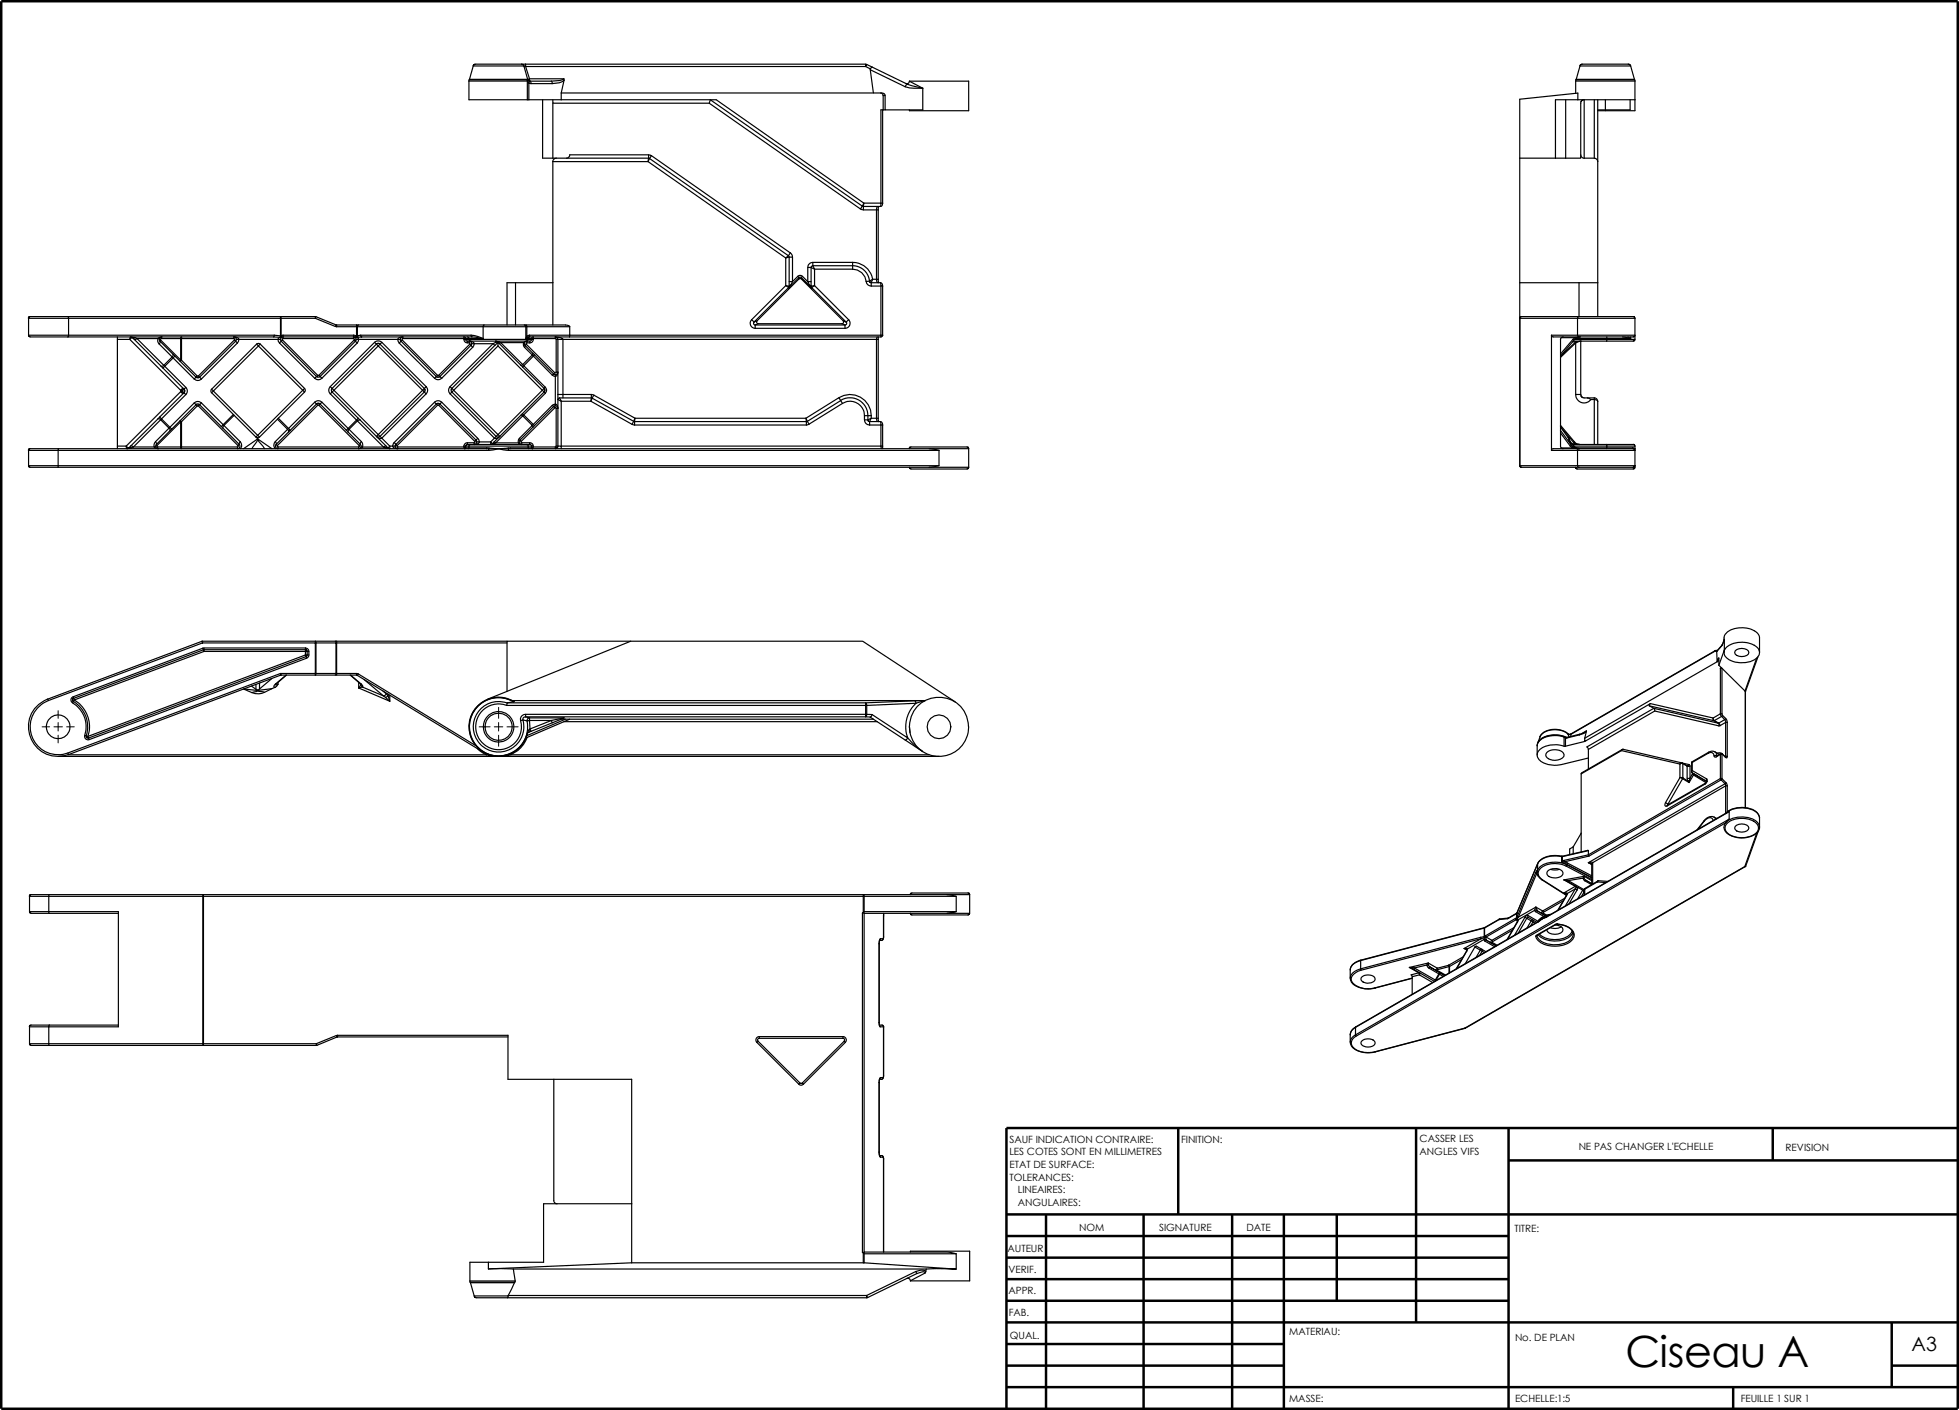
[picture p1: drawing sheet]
<svg xmlns="http://www.w3.org/2000/svg" width="385mm" height="277mm" viewBox="0 0 385 277" stroke-linecap="round" stroke-linejoin="round" font-family="sans-serif">
<defs><g id="words">
<text font-size="8.5" x="319.8" y="268.9">Ciseau A</text>
<text font-size="3.9" x="376.2" y="265.8">A3</text>
<g font-size="2">
<text x="198.6" y="224.8">SAUF INDICATION CONTRAIRE:</text>
<text x="198.6" y="227.3">LES COTES SONT EN MILLIMETRES</text>
<text x="232.4" y="224.8">FINITION:</text>
<text x="279.3" y="227.3">ANGLES VIFS</text>
<text x="279.3" y="224.8">CASSER LES</text>
<text x="310.7" y="226.2">NE PAS CHANGER L'ECHELLE</text>
<text x="351.4" y="226.4">REVISION</text>
<text x="198.6" y="229.8">ETAT DE SURFACE:</text>
<text x="198.6" y="232.3">TOLERANCES:</text>
<text x="200.3" y="237.4">ANGULAIRES:</text>
<text x="200.3" y="234.9">LINEAIRES:</text>
<text x="212.4" y="242.3">NOM</text>
<text x="228.1" y="242.2">SIGNATURE</text>
<text x="245.3" y="242.2">DATE</text>
<text x="298" y="242.5">TITRE:</text>
<text x="198.3" y="246.3">AUTEUR</text>
<text x="198.4" y="250.6">VERIF.</text>
<text x="198.4" y="254.7">APPR.</text>
<text x="198.5" y="259">FAB.</text>
<text x="198.7" y="263.4">QUAL.</text>
<text x="253.7" y="262.8">MATERIAU:</text>
<text x="298.1" y="263.9">No. DE PLAN</text>
<text x="253.7" y="275.8">MASSE:</text>
<text x="298.1" y="275.9">ECHELLE:1:5</text>
<text x="342.5" y="275.9">FEUILLE 1 SUR 1</text>
</g>
</g></defs>
<g fill="none" stroke="#000" stroke-width=".49">
<path d="M.2 .2h385v277h-385zM198 239h187.2M205.8 239v38.2M225 239v38.2M231.8 222v17M242.5 239v38.2M252.6 239v38.2M263 239v17M278.6 222v38.2M296.9 222v55.2M296.9 228.4h88.3M348.8 222v6.4"/>
<path d="M385.2 222h-187.2v55.2M198 247.5h98.9M198 243.2h98.9M198 256h98.9M198 251.7h98.9M198 268.7h54.6M198 260.2h187.2M198 264.5h54.6M198 273h187.2M341 273v4.2M372.2 268.7h13M372.2 260.2v12.8"/>
</g>
<g fill="none" stroke="#000" stroke-width=".23">
<path d="M92.3 15.9h11.5M92.3 15.9v3.7h11.5M92.3 15.7v.2M92.3 15.7h11.4M92.4 15.6l-.1 .1M92.4 15.6h11.4M93.1 13h10M93.1 13l-.7 2.6M102.6 12.6l.3 .1 .2 .3M102.6 12.6h-9.1l-.4 .4M103.1 13l.3 .1M103.1 13l.7 2.6"/>
<path d="M103.4 12.6h-.7M103.4 12.6v.5M103.4 13.1l.8 2.4M103.4 13.1h66.9l1 .5M103.4 12.6h66.9M103.7 15.7l.4 .2M103.7 15.7l.1 .2M103.8 15.9l.3 .5M103.8 19.6h.3M103.8 15.9v3.7M103.8 15.6l.2 .3 .3 .1M104.1 16.4v3.2"/>
<path d="M104.1 16.4l.4 .1M104.1 19.6h36.8l29.1 20.4M104.1 15.9v.5M104.1 15.9l.2 .1M104.2 15.5l-.3 .1M104.2 15.5v.5M104.2 15.5h6.7M104.3 16l.2 .5M104.3 16h4.2M104.5 16.5h4.2M106.8 19.6v11.5h20.8M108.5 16l.2 .5"/>
<path d="M108.8 19.6v.7h30.8M110.4 18.3v1.3M110.4 18.3h61.5M110.9 15.5l-.7 .3-1.7 .2M110.9 15.5l.1 .3M111 15.8l-.9 .5-1.4 .2M111 15.8l-.6 2.5M170.3 12.6l.3 .1-.3 .4zM170.6 12.7l1 .5M171.2 13.7l.7 4.6h1.7l.4 .1 .2 .3v2.9h7.4v-4.2M171.2 13.7l6.9 3.4M171.3 13.6l-.1 .1"/>
<path d="M171.6 13.2l-.3 .4M171.6 13.2l7 3.4M173.3 18.3l.2 .1 .3 .4M173.8 18.8h.4M173.8 18.8v2.8M178.1 17.1l.9 .2 2.6 .1M178.6 16.6l3 .8M178.6 16.6l-.2 .1-.3 .4M179 16a.5 .5 0 0 1-.8 .4M179 16l2.6 1.4M179 16h11.6v5.8h-11.6v-.2M308.1 19.6v11.5"/>
<path d="M310.1 15.9h11.6M310.1 15.7v2.7M310.1 15.7h11.6M310.2 15.6l-.1 .1M310.2 15.6h11.4M310.5 19.6h11.2M310.5 19.6h-4.4v11.5M310.5 19.6v-1.3l-11.4 1.2v72.1M310.9 13h10M310.9 13l-.7 2.6M313.7 19.6v11.5M314.4 19.6v42.7"/>
<path d="M315.9 19.6v2M320.4 12.6l.3 .1 .2 .3M320.4 12.6h-9.2l-.3 .4M320.8 19.6v2h-6.4M320.9 13l.7 2.6M321.6 15.6l.1 .1M321.7 15.7v.2M321.7 15.9v5.9h-7.3M108.8 20.3v10.8M108.8 31.8v32.2M108.8 31.8h18.7M109.4 31.1h-.1a.66 .66 0 0 0-.5 .7"/>
<path d="M127.5 31.8l27.1 19M127.6 31.1l-.1 .7M127.6 31.1l.2 .1M127.6 31.1v-.6h.3l.3 .1-.4 .6M127.6 30.5h-15.5a.65 .65 0 0 1-.6 .6M127.8 31.2l-.3 .6M127.8 31.2l27.3 19.1M128.2 30.6l27.3 19.2M170 40h3.3v.4v.2h-3.4M170 40l-.1 .6M170 40l-.3 .6M173.7 40l-.1 .4-.3 .2"/>
<path d="M173.7 21.6v18.4h-.4v-18.4h.9M299.1 31.1h9M308.1 31.1h3v-11l.1-.3 .4-.2h.1v11.5M311.1 30.5a.64 .64 0 0 0 .6 .6M311.7 31.1h2M313.7 31.1l.5 .3 .2 .4M101.4 55.6v8.4M108.8 55.6h-9v8.4M154.6 56.2l.6 .4M154.6 56.2l.7 .1M154.6 56.2l-6.7 6.7M154.6 50.8v5.4"/>
<path d="M155.1 50.3l-.5 .5M155.1 50.3l.2 .3M155.2 56.6l-6.8 6.8M155.2 56.6h.1M155.3 50.6l-.7 .2M155.3 56.3l-.1 .3M155.3 50.6h.6M155.3 50.6v5.8M155.3 56.3h.1M155.3 55.4h.6M155.5 49.8l.3 .3 .1 .5M155.5 49.8l-.4 .5"/>
<path d="M155.6 56.1l-.3 .3M155.6 56.1l-.4 .6 .1-.3M155.9 55.4l-.3 .7M155.9 50.6v4.8M157 54.4l.3-.2 .6 .2M157 54.4a.38 .38 0 0 0 .6 .2h.1l.2-.2M157 54.4l-1.1 1M157.2 54.9v-.3l-2 2M157.2 54.9h.5M157.2 54.9l-8.2 8.2M159.3 56.1l.4 .6-.1-.3M159.6 52.6l.7 .4"/>
<path d="M159.6 56.3l.1 .3M159.6 55.4h-.6l.3 .7 .3 .3M159.6 52.6h-.6v2.8l-1.1-1M159.6 56.3h.1M159.6 52.6v3.8M159.7 56.6l6.8 6.8M159.7 56.6l-2-2v.3l8.2 8.2M159.9 52.3l.4 .7M159.9 52.3l-.3 .3M159.9 52.3v-.7l-.3 .1-.5 .4-.1 .5M159.9 52.3h7.9M159.9 51.6h7.9"/>
<path d="M160.3 56.2l-.6 .4M160.3 56.2l-.7 .1M160.3 56.2l6.7 6.7M160.3 53v3.2M160.3 53h7.5M167.8 53a2.69 2.69 0 0 1 2.6 2.4M167.8 52.3v.7M167.8 52.3l1 .1 1.2 .7 .8 1 .3 1.2 .6-.3M167.8 51.6a4 4 0 0 1 3.9 3.4M167.8 51.6v.7M169.7 40.6h.2M169.7 40.6l-.4 .5 .6 .2"/>
<path d="M169.7 40.6l-29.9-21-.2 .7 29.7 20.8M169.9 40.6v.7h2.6M170.4 55.4a.98 .98 0 0 0 1 .9M170.4 55.4l.7-.1 .1 .3h.2M171.4 55.6v.7M171.4 56.3h1.9v10h-69.2M171.4 55.6h1.9M171.7 55l-.3 .6M172.5 41.3v13.7h-.8M172.7 40.7l-.2 .6M172.8 55l.1 .7M172.8 55h-.3l.2 .6"/>
<path d="M172.8 41.3v13.7M172.9 40.6l-.1 .7h-.3M173.3 55.6v.1M173.3 55.6l.2 .2 .2 .5M173.3 55.7v.6h.4M173.7 56.3v9.7l-.3 .3M299.1 55.6h15.3M310.7 55.6v6.7M5.6 66l.1 .2 .2 .1M5.6 62.6h7.9M5.6 66h7.9M5.6 62.6v3.4"/>
<path d="M5.9 66.3h7.5M13.4 62.3h-7.6l-.2 .3M13.4 62.3l.1 .3M13.4 62.3h41.8v.3M13.4 66.3h40.5M13.5 66l-.1 .3M13.5 66h40.5M13.5 62.6v3.4M13.5 62.6h41.7M23.1 66.3v.5M23.1 66.8h2.4M23.1 66.8v21"/>
<path d="M25.5 66.8l10 10M25.7 66.3l-.2 .5M25.7 66.3l.9 .2M25.7 66.3l.4 .2M26.1 66.5h.5M26.1 66.5l-.6 .3M26.1 66.5l.3 .3M26.4 66.8l5.3 5.3M26.6 66.5l.4 .1M27 66.6l-.6 .2M27 66.6h4.1M27 66.6l5.2 5.3"/>
<path d="M31.1 66.6a.92 .92 0 0 0 .2 1.1M31.1 66.6h.3M31.3 67.7l2.6 2.5M31.4 66.6l.1 .6M31.5 67.2v.2l-.2 .3M31.5 67.2l.1-.3 3.9 4M31.5 67.2l2.5 2.5M31.7 72.1l.4 .3M31.7 66.6l-.1 .1v.2M31.7 66.6h3.8M31.8 66.3l-.7 .3M31.8 66.3l-.4 .3"/>
<path d="M31.8 66.3l-.1 .3M32.1 72.4l4.1 4.2 .4-.4M32.2 71.9l-.5 .2M32.2 71.9l.2 .2-.3 .3M33.9 70.2l.2 .2M33.9 70.2l-1.7 1.7M34 69.7l-.1 .5M34 69.7l.4 .4M34.1 70.4l-1.7 1.7 4.2 4.1M34.1 70.4l4.1 4.2M34.4 70.1l-.3 .3M34.4 70.1l4.2 4.1-.4 .4"/>
<path d="M35.5 77.1l.6 .3-.4-.3M35.5 76.8l.6-.4-.4 .4M35.5 70.9l-.1 .2M35.5 66.6h.2M35.5 66.6v4.3M35.5 76.8v.3M35.5 77.1l-10.7 10.7M35.5 76.8h.2M35.5 77.1h.2M35.5 70.9h.2M35.7 66.3l-.2 .3M35.7 70.9l-.2 .2"/>
<path d="M35.7 70.9l3.1 3.1-.2 .2M35.7 66.3v.3M35.7 66.6h10.3M35.7 76.8l.2 .2M35.7 66.6v4.3M35.7 76.8v.3M35.9 77l-.2 .1M36.2 76.6l.2 .3-.2 .4-.3-.3zM36.3 76.8l.1 .2M36.6 76.2l.3 .8-.3 .6M36.6 77.6l-.4-.3-4.8 4.8M36.6 77.6l-4.8 4.8"/>
<path d="M38.2 79.3l.7-.3 .7 .3M38.2 74.6l.7 .3 .7-.3M38.2 79.3l.4 .4-4.8 4.7M38.2 79.3l-4.8 4.8-1.6-1.7M38.6 74.2l.2 .1 .5-.1M38.8 74h.2M38.8 79.9l-3.1 3.1M39 74l.3 .2M39 79.9l7.8 7.8M39.3 74.2l.3 .4M39.3 79.6l-.6-.1-.1 .2 .2 .2M39.3 79.7l-.3 .2h-.2"/>
<path d="M39.3 79.7l4.3 4.2M39.6 79.3l-.3 .4M39.6 79.3l4.3 4.3M41.6 76.6a.48 .48 0 0 0 0 .7M41.6 76.6l.4 .4-.4 .3M41.6 77.3l4.3 4.3M46 66.3l.8 .2 .2 .2-.3 .8M46 66.3l.3 .1 .2 .4M46 66.3v.3M46 66.6l.2 .1-.1 .2M46.1 66.9l.3 .3M46.1 66.9l-7.1 7.1"/>
<path d="M46.4 67.2l.3 .3M46.4 67.2l-7.1 7M46.5 66.8l-.1 .4M46.5 66.8h8.7M46.7 67.5l-7.1 7.1M50.5 67.7l.4-.1 .3 .1M50.5 67.7l.4 .4M50.5 67.7l-8.9 8.9M50.9 68.1l-8.9 8.9 8.7 8.7M50.9 68.1l8.7 8.7M51.2 67.7l-.3 .4M51.2 67.7l8.7 8.7"/>
<path d="M53.9 66.3l1.2 .1M54 66l-.1 .3M54 66l1.2 .1M55 67.5l6.9 6.9M55.1 66.4h.1M55.1 66.4l-.4 .3 .3 .8M55.2 66.1l-.1 .3M55.2 62.6h.1v3.5h-.1M55.2 66.8l.1 .4M55.2 62.6v3.5M55.2 66.1h.1M55.3 66.1l.1 .3h-.3"/>
<path d="M55.3 66.1l.2 .3M55.3 67.2l-.3 .3M55.3 67.2l7 6.9M55.5 66.4l-.3 .4M55.6 66.9l-.3 .3M55.6 66.9l6.9 7M55.7 66l-.4 .1M55.7 66v.3M55.7 66.3l-.2 .1M55.7 66.6l-.1 .1v.2M55.7 66.3v.3M55.7 66h13.9"/>
<path d="M55.7 66.3h13.9M55.7 66.6h13.9M59.6 76.8l.3 .3M59.6 76.8l-8.9 8.9M59.9 76.4l.2 .4-.2 .3M59.9 76.4l-.3 .4M59.9 77.1l-5.1 5.2M61.9 79.2l.7-.3 .7 .3M61.9 74.4l.7 .3 .7-.3M61.9 79.2l.4 .3-5.2 5.2M61.9 79.2l-5.1 5.1M62.1 62.3v.3"/>
<path d="M62.1 62.3h-6.9l.1 .3h6.8M62.1 62.3h.1M62.1 62.6l3.9 1.7M62.2 62.3l-.1 .3M62.2 62.3l3.9 1.6M62.3 74.1l-.4 .3M62.3 74.1l.3 .1 .4-.1M62.5 73.9h.2M62.5 73.9l-.2 .2M62.5 79.7h.2M62.5 79.7l-7.9 8M62.7 73.9l.3 .2"/>
<path d="M62.7 79.7l8 8M63 74.1l.3 .3M63 79.5l-.3-.2-.4 .1 .2 .3M63 79.5l-.3 .2M63 79.5l5.1 5.2M63.3 79.2l-.3 .3M63.3 79.2l5.2 5.1M65 76.1l-.3 .7 .3 .7M65 76.1l.4 .3M65 77.5l5.2 5.2-1.7 1.6M65.4 77.1l-.4 .4M65.4 76.4l-.2 .3 .2 .4"/>
<path d="M65.4 77.1l5.1 5.2M65.4 76.4l9 9.1M66 64.3h.2M66.1 63.9l-.1 .4M66.1 63.9l.1 .1M66.2 64v.3M66.2 64.3h4v1.8M66.2 64h29M69.6 66l.4 .1M69.6 66v.3M69.6 66.3l.2 .1M69.6 66.6l.1 .1v.2"/>
<path d="M69.6 66.3v.3M69.7 66.9l.2 .3M69.7 66.9l-7 7M69.8 66.4h.3M69.8 66.4l.3 .4M69.9 67.2l.4 .3M69.9 67.2l-6.9 6.9M70 66.1h.2M70 66.1l-.2 .3M70.1 66.8l-.2 .4M70.1 66.8h8.7M70.2 66.1v.3"/>
<path d="M70.2 64v.3h.1M70.2 66.1l-.1 .3M70.2 66.1h.1M70.2 66.4l.4 .4-.3 .7M70.2 66.4h-.1M70.3 67.5l-7 6.9M70.3 66.1l.2 .3M70.3 66.1h-.1M70.3 64.3v1.8M70.3 64.3h24.8M70.5 64l-.2 .3M70.5 66.4h-.3"/>
<path d="M71 66l.1 .3M71 66h21.7M71 66l-.7 .1M71.1 66.3h.1M71.1 66.3l-.6 .1M71.1 66.3h21.8M73.7 67.4l.7-.3 .7 .3M73.7 67.4l.4 .3M73.7 67.4l-8.7 8.7M74.1 67.7l-8.7 8.7M74.1 67.7l9.1 9.1-8.8 8.7M74.8 67.7l-.4-.1-.3 .1"/>
<path d="M74.8 67.7l-9.4 9.4M74.8 67.7l8.7 8.7M75.1 67.4l-.3 .3M75.1 67.4l8.8 8.7M78.6 67.5l6.9 6.9M78.8 66.8l.1 .3M78.9 67.2l-.3 .3M78.9 67.2l7 6.9M79.2 66.9l-.3 .3M79.2 66.9l6.9 7M79.3 66.3l-.7 .2-.3 .2 .3 .8M79.3 66.3l-.4 .1-.1 .4"/>
<path d="M79.3 66.3v.3M79.3 66.6l-.2 .1 .1 .2M79.3 66.6h13M83.5 77.1l.4 .4M83.5 76.4l.1 .3-.1 .4M83.5 76.4l-.3 .4 .3 .3M83.5 77.1l-8.7 8.8M83.6 76.6v.2M83.9 76.1l.2 .7-.2 .7M83.9 76.1l-.4 .3M83.9 77.5l-8.8 8.7M85.5 74.4l.7 .3 .7-.3"/>
<path d="M85.5 79.2l.7-.3 .7 .3M85.5 79.2l.4 .3M85.5 79.2l-7.9 7.9M85.8 74.1l.4 .1 .4-.1M85.9 74.1l-.4 .3M85.9 79.5l.2-.1 .4 .1M85.9 79.5l.2 .2M85.9 79.5l-8 8M86.1 73.9h.2M86.1 73.9l-.2 .2M86.1 79.7h.2M86.1 79.7l-7.9 8"/>
<path d="M86.3 73.9l.3 .2M86.3 79.7l7.1 7.2M86.6 74.1l.3 .3M86.6 79.5l-.3 .2M86.6 79.5l7.1 7.1M86.9 79.2l-.3 .3M86.9 79.2l7.1 7.1M88.6 77.5l8.7 8.8 .5-.1 .6-.3M88.6 76.1l-.3 .7 .3 .7M88.6 76.1l.3 .3M88.9 77.1l8.7 8.8 .3 .1 .5-.1M88.9 77.1l-.3 .4"/>
<path d="M88.9 76.4l-.1 .3 .1 .4M88.9 76.4l.4 .4M89.3 76.8l9.1 9.1M89.3 76.8l-.4 .3M91.3 66.8v-.5l.2 .1 .1 .4h.7M92 66.3l.2 .1 .1 .2M92 67.1l-.4-.3h-.3l.2 .5 .5 .2M92 67.1v.4h.3M92 67.1h.6M92.3 66.8h11.6M92.3 66.8l.3 .3M92.3 66.6h2.8"/>
<path d="M92.3 66.6v.2M92.3 67.1a.98 .98 0 0 1 1 .5l-.3 .7M92.3 67.1l.4 .2 .1 .3M92.3 67.1v.4M92.3 67.5l.2 .1-.1 .1M92.4 67.7l.3 .3M92.4 67.7l-6.1 6.2M92.6 67.1h11M92.7 68l.3 .3M92.7 68l-6.1 6.1M92.7 66l1.2 .2 1.2 .4M92.7 66l.2 .3"/>
<path d="M92.8 67.6l-.1 .4M92.8 67.6h4.2M92.9 66.3l2.2 .3M93 68.3l-6.1 6.1M95.1 64.3h8.4M95.1 64.3v2.3M95.2 64h8M95.2 64l-.1 .3M97 67.6l.4 .4M97 67.6l-8.4 8.5M97.4 68l-8.5 8.4M97.5 67.1l.5 .2h.2"/>
<path d="M97.5 67.4l.4 .1M97.5 67.1l.7 .2M97.5 67.1v.3M97.5 67.4l-.5 .2M97.7 67.2l-.2 .2M97.9 67.3l.3 .3 .3-.2M97.9 67.5l-.5 .5M97.9 67.5l.1-.1v.7M98 68.1l8.7 8.7M98 68.1l-8.7 8.7M98.1 67.5l4.4 4.4M98.2 67.3l.3 .1"/>
<path d="M98.5 67.4h4.6M98.5 67.4l4.4 4.3M102.5 71.9l.3 .3M102.8 72.2l4.3 4.2 .2-.2M102.9 71.7l-.4 .2M102.9 71.7l.2 .3M103.1 67.4a.77 .77 0 0 0 .1 1M103.1 67.4h.1M103.1 72l-.3 .2M103.1 72l4.2 4.2M103.2 64l.3 .3M103.2 64h8.1l.6 .1 .2 .2"/>
<path d="M103.2 67.4l.1 .6M103.2 68.4l1.5 1.5M103.3 68l-.1 .4M103.3 68l1.5 1.5M103.5 66.6h.4M103.5 64.3h.2M103.5 64.3v2.3M103.5 64l.2 .3M103.6 67.7l-.3 .3M103.6 67.7l5.6 5.7M103.7 64.3v1.9l.5-.2M103.7 64.3h8.4"/>
<path d="M103.7 67.1l-.6 .3M103.7 67.1l-.5 .3M103.7 67.1v.4M103.7 67.5l-.2 .1 .1 .1M103.7 67.5h.6M103.7 66.4v-.2l-.2 .4M103.7 66.4l-.2 .2M103.9 66.8l-.3 .3M103.9 66.6v.2M103.9 66.6h.7M104.1 66.3l-.4 .1M104.2 66l-.1 .3"/>
<path d="M104.2 66h69.5M104.3 67.1v.4M104.3 66.3l-.4 .3M104.6 66.6v.2h-.7M104.7 66.4l.2-.1v.3h-.3zM104.7 69.9l.3 .2M104.7 69.9l-1.8 1.8M104.8 69.5l-.1 .4M104.8 69.5l.4 .3M104.9 66.8h-.3l-.3 .3h-.7M104.9 66.8l-.2 .5-.4 .2M105 70.1l-1.9 1.9"/>
<path d="M105 70.1l3.7 3.7M105.2 69.8l-.2 .3M105.2 69.8l3.7 3.8M106.7 76.8l.4 .3M106.7 76.8l-10.1 10.2M107.1 76.4l.1 .3-.1 .4M107.1 77.1l.2 .3M107.1 77.1l-4.6 4.6M107.1 76.4l-.4 .4M107.2 76.6v.3M107.3 76.2l.3 .6-.3 .6M107.3 77.4l-4.3 4.3 1.9 1.8"/>
<path d="M108.7 79.8a.59 .59 0 0 1 .9 0l.2 .6M108.7 79.8l.2 .2M108.7 79.8l-3.8 3.7M108.9 73.6l.4 .1M108.9 73.6l-.2 .2M108.9 80l.3 .3M108.9 80l-6.6 6.6 .4 .5M109.2 73.4l-.3 .2M109.3 66.3l1 .2 .5 .3h-1l-.2-.3zM109.3 73.7v6.2l.3 .1 .2 .4M109.3 79.9l-.4 .1M109.3 66.3v.3h-4.4v.2"/>
<path d="M109.3 66.6l.1 .2h.4v21M109.4 73.2l-.1 .2h-.1M109.4 73.2h.4M109.4 66.8v6.4M109.8 77.6h.3a.5 .5 0 0 1 .6 .1 .5 .5 0 0 1 .1 .6M109.8 73.2a.63 .63 0 0 1-.3 .8 .63 .63 0 0 1-.8-.2M109.8 73.2l-.2 .4-.3 .1M110.1 78.3l-.2 .1-.1 .2 .6 .4M110.1 78.3l.3 .7M110.1 78.3h6.3M110.4 79v8.8h63.3M110.4 79h5.9"/>
<path d="M112.1 64.3l-.1 2M116.3 79l8.1 4.5M116.4 78.3l-.1 .7M116.4 78.3h.1M116.4 77.6v.7M116.4 77.6l.5 .2M116.5 78.3l-.2 .7M116.5 78.3l8.2 4.6M116.9 77.8l-.4 .5M116.9 77.8l8.1 4.5M147.9 62.9l.5 .5M147.9 62.9a.99 .99 0 0 0-.2 1.1 .99 .99 0 0 0 .9 .6"/>
<path d="M148.4 63.4a.34 .34 0 0 0-.1 .3 .34 .34 0 0 0 .3 .3M148.6 64h17.7M148.6 64.6h17.7M148.6 64v.6M149 63.1a.33 .33 0 0 0-.1 .4 .33 .33 0 0 0 .3 .2M149 63.1l-.6 .3M165.1 78.3a4.2 4.2 0 0 1 6.3 3.5M165.4 78.8l1-.4 .7-.1 1 .1 .9 .3 .7 .5 .6 .7 .4 1 .1 .9M165.4 78.8l.4 .6M165.4 78.8l-.3-.5-6.5 4M165.4 78.8l-6.5 4.1M165.7 63.7h-16.5l-.6 .3"/>
<path d="M165.7 63.7l.6 .3M165.8 79.4a2.84 2.84 0 0 1 4.3 2.4M165.8 79.4l-6.6 4.1M165.9 63.1a.34 .34 0 0 1 .1 .4 .34 .34 0 0 1-.3 .2M165.9 63.1l.6 .3M166.3 64v.6M166.5 63.4a.33 .33 0 0 1 .1 .4 .33 .33 0 0 1-.3 .2M167 62.9a.99 .99 0 0 1 .2 1.1 .99 .99 0 0 1-.9 .6M167 62.9l-.5 .5M172.5 66.8h.3M172.5 66.8h-61.7v10.8h5.6M172.5 66.8v15.5"/>
<path d="M172.6 66.3l-.1 .5M172.8 66.8v15.5M172.9 66.3l-.1 .5M299.1 62.5l.1-.2-.1 .3M299.1 62.6h11.3M299.4 62.3l-.2 .1-.1 .2M299.4 62.3h11.3M305.3 66l.2 .3h.2h5M305.3 66h5.1M305.3 66v22.6M307.2 66.5h2.9M307.6 66.3l-.3 .1-.2 .3v21.2l.2 .3 .3 .1"/>
<path d="M309.4 67.3h.7M309.5 66.8l-2.4 2.9M309.6 67.1h6.6M309.8 66.8h6.4M309.9 66.7l-.4 .1M309.9 66.7l-2.8 3.4M310 66.6h6.2M310 67.5l-2.9 2.8M310.1 77.6a1.66 1.66 0 0 0 1.1 1.6 1.66 1.66 0 0 0 1.9-.6M310.1 77.6h1M310.1 67.5v10.1M310.1 67.3h.2"/>
<path d="M310.1 67.3l1-.2-.8 .2M310.1 67.3l-.3 .2M310.1 66.5l.9-.2-1.1 .2-.4 .3M310.1 66.5l-.2 .2M310.3 67.3l-.5 .2-2.7 2.6M310.4 66h11.3v.9l-.2 .2h-5.3M310.4 62.6h11.3M310.4 62.6v3.4M310.7 62.3h10.8l.2 .3M310.7 62.3l-.3 .3M311.1 77.6v.4l.5 .3h2.1M311.1 67.1v10.5"/>
<path d="M312.4 78.3l.7 .3M313.1 78.6l1 .1 .3 .3M313.7 78.3l.5 .2 .2 .5M313.7 78.3v9.2M314.4 79v8.5M316.2 66.8h5.5M316.2 66.8v.3M316.2 66.6h4.7M316.2 66.6v.2M316.2 66.3v.3M319.3 66.3l1.6 .3M320.3 66.3l.6 .3"/>
<path d="M320.9 66.3v.3M321.7 62.6v3.4l-.2 .3h-10.8l-.3-.3M5.6 91.6l.1 .3 .2 .1h5.5M5.6 88.6h5.8M5.6 91.6h5.8v.4M5.6 88.6v3M11.4 88.3h-5.6l-.2 .3M11.4 88.6v3h173.4v-3M11.4 88.6h84.8M11.4 92h171.4M23.1 87.8v.5M23.1 87.8h1.7"/>
<path d="M24.8 87.8l.2 .5M24.8 87.8l.5 .3M25.3 88.1h.5M25.3 88.1l-.3 .2M25.7 87.8l.6 .2M25.7 87.8l-.4 .3M25.8 88.1l-.8 .2M26.3 88h4M26.3 88l-.5 .1M30.3 88l.4 .2 .4 .1M30.3 88h.4M30.6 86.9a1.01 1.01 0 0 0-.3 1.1"/>
<path d="M30.6 86.9l.2 .6M30.7 88l.4 .3M30.8 87.5l-.1 .5M30.8 87.5l.1 .2M30.9 87.7l.1 .3M31 88l.1 .3M31 88h4.5M31.1 82.4l.5 .2M31.1 82.4l-5.4 5.4M31.4 82.1l.4 .3M31.4 82.1l-.3 .3M31.6 82.6l-5.3 5.4"/>
<path d="M31.6 82.6l1.7 1.7M31.8 82.4l-.2 .2M33.3 84.3l.2 .5M33.3 84.3l.1-.2 .4 .3M33.3 84.3l-2.7 2.6M33.5 84.8l-2.7 2.7M33.8 84.4l-.3 .4M35.4 82.8l.1 .2M35.5 82.8l.2 .2M35.5 88l.2 .3M35.5 88h.2v.3M35.5 83v5"/>
<path d="M35.5 83l-4.6 4.7M35.7 83v5h11M35.7 83h-.2M43.6 83.9l.3 .4M43.9 84.3l3.2 3.2M43.9 83.6l.2 .1M43.9 83.6l-.3 .3M44.1 83.7l-.2 .6M44.1 83.7l3.2 3.2M45.9 81.6l.2 .1M45.9 81.6l-2 2M46.1 81.7l4.3 4.3"/>
<path d="M46.1 81.7l-2 2M46.8 87.7l.1 .1-.2 .2M47.1 87.5a.49 .49 0 0 1 .1 .5 .49 .49 0 0 1-.5 .3v-.3M47.1 87.5l-.3 .2M47.3 86.9a1.03 1.03 0 0 1 0 1.4M47.3 86.9l-.2 .6M50.4 86l.2 .1M50.6 86.1l.1 .3M50.6 86.1v.1M50.7 86.4l-.2 .6-.9 1.3M50.7 85.7l.4 .3M50.7 85.7l-.3 .3"/>
<path d="M50.7 86.4l-2.8 1.9M51.1 86l-.5 .2M52.1 88.3l-.3-.5a2.79 2.79 0 0 1-1.1-1.4l2.8 1.9M54.2 86.9a1.01 1.01 0 0 0 0 1.4M54.2 86.9l.2 .4a.52 .52 0 0 0-.2 .6 .52 .52 0 0 0 .5 .4v-.3M54.6 87.7l.1 .3M54.6 82.5l-3.5 3.5M54.6 82.5l2 2M54.7 88h15.9M54.8 82.3l-.2 .2M54.8 82.3l2 2M56.6 84.5l.2 .5-2.5 2.5 .3 .2"/>
<path d="M56.6 84.5l-2.4 2.4M56.8 84.3l-.2 .2M56.8 84.3l.3 .4-.3 .3M68.1 84.7l.4 .3M68.5 84.3l.2 .2M68.5 84.3l-.4 .4M68.5 85l2.4 2.5M68.7 84.5l-.2 .5M68.7 84.5l2.4 2.4M70.3 82.8l5.2 5.2M70.3 82.8l-1.6 1.7M70.5 82.3l-.3 .4 .1 .1"/>
<path d="M70.5 82.3l.4 .4M70.6 88v.3M70.7 87.7v.1l-.1 .2M70.9 82.7l-.6 .1M70.9 82.7l5.1 5.1M70.9 87.5l.1 .5M70.9 87.5l-.2 .2M71 88h.3M71 88l-.4 .3M71.1 86.9a1.08 1.08 0 0 1 .2 1.1M71.1 86.9l-.2 .6M71.3 88l-.7 .3"/>
<path d="M71.3 88h4.2M74.1 85.9a.96 .96 0 0 0 1 .3M74.1 85.9l.3 .1 .4-.1M74.4 85.5l.4 .4M74.4 85.5l-.3 .4M74.8 85.9l.3 .3M75.1 86.2l1.6 1.6M75.5 88l.4-.2 .5 .3M75.5 88l.4 .1M75.9 88.1h.5M75.9 88.1l.8 .2M76.4 88.1l.3 .2"/>
<path d="M76.7 87.8l-.3 .3M76.7 87.8h1.1M76.7 87.8v.5M77.6 87.1l-.3 .8 .4 .3 .6 .1M77.6 87.1l.3 .4M77.8 87.8l.1 .3 .4 .2M77.9 87.4l-.1 .4M77.9 87.5l.4 .5M78.3 88v.3M78.3 88h13M91.3 88l.2 .3M91.3 88l.3 .1"/>
<path d="M91.3 87.8h.3v.3M91.3 87.8v.2M91.5 88.3h.1M91.6 88.1l-.1 .2M91.6 88.1h.7M92 87.5l-.4 .3h.7M92 87.1h1.3v.4M92 87.1l-.5 .2-.2 .5M92 87.5h.6M92 87.1v.4M92.3 88.1h3.5M92.3 87.8h11.6"/>
<path d="M92.3 88.1l-.2 .2M92.3 87.8v.3M92.6 87.5l-.2 .1-.1 .2M92.6 87.5h11M93.4 86.9l.1 .1-.2 .1M93.7 86.6l.1 .4M93.7 86.6l-.3 .3M93.8 87l-.1 .3-.4 .2M93.8 87h2.8M94 86.3l.3 .7a1.04 1.04 0 0 1-1 .5M94 86.3l-.3 .3M95.7 88.3h-84.3v.3"/>
<path d="M95.7 88.3h.5v.3M95.8 88.1l-.1 .2M95.8 88.1l.4 .1M96.2 88.2l1.9 .1M96.2 88.2v.1h1.9M96.6 87l.3 .3M96.6 87v.5M96.9 87.3h.3M96.9 87.3l-.3 .2M97.2 87l.3 .2M97.2 87l-.3 .3M97.2 87.3l-.6 .2"/>
<path d="M97.5 87.2l-.3 .1M97.5 87.2h4.5M98.1 88.3l-1.9 .3M98.1 88.3l2 .3M98.1 88.3h2M100 88.2l-1.9 .1M100 88.2l.1 .1M100.1 88.6h84.7M100.1 88.3v.3M100.4 88.1l.1 .2M100.5 88.3h82.3l2 .3M100.5 88.3h-.4"/>
<path d="M102 87.2l.7 .3M102 87.2h.2M102.2 86.3l-.2 .4v.5M102.2 86.3l2.5-2.6-1.8-1.9-5.4 5.4M102.2 87.2l.5 .3M102.2 86.3l.2 .2-.2 .7M102.7 87.1h1.6v.4M102.7 87.1v.4M102.8 81.4l.2 .3-.1 .1-.4-.1-5.3 5.3M103.6 87.5l.3 .3M103.6 87.5h.7M103.9 88.1l-3.9 .1"/>
<path d="M103.9 88.1l.2 .2M103.9 87.8h.7M103.9 87.8v.3M103.9 88.1h.7M104.3 87.5l.2 .1 .1 .2M104.3 87.1l.5 .3 .1 .4h-.3M104.6 88.1l.2 .2M104.6 87.8v.3M104.8 88.3h.1M104.9 83.5a.24 .24 0 0 0-.2 .3 .24 .24 0 0 0 .2 .2v.1M104.9 83.5l.3 .3M104.9 87.8v.2l-.3 .1"/>
<path d="M109.2 80.3l.1-.1 .1 .2M109.2 80.3l-6.6 6.6M109.3 88h-4.4l-.1 .3M109.4 80.4h.4M109.4 87.8l-.1 .2M109.4 87.8h.4M109.4 80.4v7.4M109.8 87.8a.43 .43 0 0 1 .5 0 .43 .43 0 0 1 .1 .5M109.8 87.8l-.3 .5h-.2v-.3M124.4 83.5l.5 .1M124.7 82.9l-.3 .6M124.7 82.9l.2 .1"/>
<path d="M124.9 83v.6M124.9 83.6h33.8M124.9 83h33.8M125 82.3l-.1 .7M125 82.3l-.3 .6M125 82.3h33.6M158.6 82.3l.3 .6M158.6 82.3l.1 .7M158.7 83v.6M158.9 82.9l.3 .6M158.9 82.9l-.2 .1M159.2 83.5l-.5 .1"/>
<path d="M170.1 82.6l.3 .7 .7 .3M170.1 81.8h.7M170.1 82.6h.7M170.1 81.8v.8M170.8 82.6v.2l.3 .2M170.8 81.8h.6M170.8 81.8v.8M171.1 83v.6M171.1 83.6h2.6M171.1 83h2.2M171.4 81.8v.5l-.6 .3M172.5 82.3l.1 .6"/>
<path d="M172.5 82.3h.3M172.5 82.3h-1.1l-.3 .7M172.8 82.3l.1 .7M173.3 83l.3 .2 .1 .4M173.3 83v4.9l.3 .4M173.7 87.8v.5M173.7 83.6v4.2M178.9 88.3l.2-.3h7.8h3.5l.2 .3M179 92l.1 .3h1.4h9.8l.3-.3M182.8 88.3h7.8M182.8 92h7.8M184.8 91.6l-2 .4"/>
<path d="M190.6 88.3v3.7M299.1 91.6l.3 .4M299.1 91.6l.1 .3 .2 .1M299.1 91.6h11.3M299.4 92h11.3M305.3 88.6h5.1M307.1 84l1.5 2.1M307.1 84.7l2.3 3.1M307.1 83.7l2.8 3.3M307.1 85.2l1.9 2.6M307.1 84l2.5 3M307.2 88.1h2.2"/>
<path d="M308.6 86.1l.1 .3M308.7 86.4l.4 1.1M308.7 86.4l.3 .9M308.7 86.4v.5M308.9 86.8l.9 1M309 87l.8 1M309 87.8h.4M309 87.8l.4 .3M309.3 87.3h.7M309.4 87.8l.2 .3M309.4 87.5h6.8M309.5 88h.3"/>
<path d="M309.6 88.1l.8 .2-1-.2M309.6 87h.2l.3 .3M309.6 88.1h-.2M309.6 87l.4 .3M309.7 87.8h6.5M309.8 88v-.1l.3 .2M309.8 88l.3 .1M310 88.1l.8 .2-.7-.2M310 88.1h.1M310.1 88.1h.1M310.1 87.3l.7 .2-.8-.2M310.1 87.3h-.1"/>
<path d="M310.1 88.1h11.1M310.4 91.6h11.3l-.3 .4M310.4 91.6l.3 .4M310.4 88.6v3M310.7 88.3h10.7M310.7 88.3l-.3 .3M310.7 92h11M310.7 88.3h-5.1l-.3 .3M316.2 87.5h5.3l.2 .3M316.2 87.5v.3M316.2 87.8h5.5M316.2 87.8v.5"/>
<path d="M321.2 88.1l.2 .2M321.2 88.1l.2 .1M321.4 88.3l.3 .1v.2h-11.3M321.4 88.2l.3 .1h-.2zM321.7 87.8v4.2l-.2 .3h-11.1l-.2-.1-.1-.2M7.6 139.1l1-.8 .9-.4 30.3-11.4h22.3v6h-6.9l-41.8 15.7a5.5 5.5 0 0 1-6.6-2.2 5.5 5.5 0 0 1 .8-6.9zM9.4 137.6l.1 .3M9.4 137.6a5.8 5.8 0 0 0-3.4 7.5 5.8 5.8 0 0 0 7.5 3.4M14.4 137.1l.1 .3M14.4 138a5.8 5.8 0 0 1 2.6 6.8M14.4 138l-.1 .3M14.5 137.4l-.2 .3 .1 .3"/>
<path d="M14.5 137.4l.1 .3M14.6 137.7l-.2 .3M39.7 126.2l.1 .3M39.7 126.2l-30.3 11.4M39.8 126.2v.3M39.8 126.2h-.1M39.8 126.2h60M39.9 127.6l.1 .3M40 127.9l.1 .3M40 127.9l-25.5 9.5M40.1 127.5v.4M40.1 127.9h-.1"/>
<path d="M40.1 127.9h20M40.1 128.2h20.3M40.1 127.9v.3M40.1 128.2l-25.5 9.5M48 135.6l1.6 .7 .9-.2 .2-.2M49.5 135l.9 .6M50.4 135.6l.2 .2M50.4 134.7v.9M50.6 135.8l.1 .1M50.7 135.9l.2 .1 1.2 .2M51.1 135.6l-.5 .2M51.1 134.4v1.2"/>
<path d="M53.5 135.5l-2.8 .4-2.7-.3M53.5 135.5a4.1 4.1 0 0 1-3.9 .8M53.5 133.5l-2.4 2.1M54.2 135.2l-.7 .3M54.2 134.7l-.3 .4 .3 .1M54.2 134.6l.1 .2 .4-.1M54.3 134.6l-.1 .1M54.7 134.7l-.5 .5M54.7 134.3v.4M55.2 132.9l-41.7 15.6-.1-.3M55.2 132.9h.1M55.3 132.9l-.1-.4v.4"/>
<path d="M55.3 132.9h6.8M55.3 132.9h-.1M56.3 132.9l-2.1 1.8M56.4 132.9l-2.1 1.7M60.1 127.5l-20.2 .1M60.1 127.5l.5 .2 .2 .5v.9l-.5 .4-42.8 16.1a.68 .68 0 0 1-.8-.9 5.5 5.5 0 0 0-2.6-6.5l-.1-.5 .1-.4 .3-.2 25.5-9.5M60.1 127.5v.4M60.1 127.9l.3 .1v.2M60.1 127.9v1l-42.8 16a6.1 6.1 0 0 0-2.7-7.2M60.2 129.2l.1 .3M60.2 129.2l-42.8 16M60.4 128.9h.4"/>
<path d="M60.4 128.2h.4M60.4 128.9l-.2 .3M60.4 128.9h-.3l.1 .3M60.4 128.2v.7M62.1 126.2l.1 .3h-.1zM62.2 132.5l-.1 .4M62.2 132.5h-.1v.4M62.2 126.5h3.9v6h-3.9M62.2 126.5v6M66 126.2l.1 .3h.1v-.3M66.2 132.5h-.1l-.1 .4h-3.9M66.2 132.5v.4h-.2"/>
<path d="M66.2 132.5l4.3 .1M66.2 132.9h4M68.9 132.9l2.1 1.7M69 132.9l2.1 1.8M70.2 132.5v.4M70.2 132.9h.1M70.3 132.9l24.8 15.1M70.5 132.6l-.2 .3M70.5 132.6l23.1 14.1M70.6 134.3v1.1M70.6 135.4l6.1 2.6M71 134.6l.1 .1"/>
<path d="M71 134.8l.3 .4-.7 .2M71 134.8l-.4 .6M71.1 134.7l-.1 .1M71.1 134.7l.3 .3-.1 .2 4.2 1.8 .5-.5M71.6 133.7l4.3 3.5M75.3 136l.7 .5M75.9 137.2l.8 .8M76 136.5l.4 .4M76.4 136.9l-.5 .3M76.4 136.6v.3M76.4 136.9l.3 1.1M76.7 136.8v1.2"/>
<path d="M95 139.8a4.5 4.5 0 0 1 4.7-1h70.6v1.8h-66.9a.99 .99 0 0 0-1 1.2 4.5 4.5 0 0 1-5.5 5.6 4.5 4.5 0 0 1-1.9-7.6zM95.9 137.6l28.2-11.4h45.6l18.3 11.9M99.8 138.3a5 5 0 0 0-6.6 4.1 5 5 0 0 0 5.3 5.6 5 5 0 0 0 4.4-6.3M99.8 126.5h-33.6v6M99.8 138.3l-.1 .5M99.8 138.3h.1M99.8 138.3h70.5l9.7-.4 .2 .5M100.8 137.9h81.3M101 138.1a5.7 5.7 0 0 0-8.4 3.3 5.7 5.7 0 0 0 5.3 7.4 5.7 5.7 0 0 0 5.8-7M101 138.1l-1.2 .2M101.1 138.1a5.8 5.8 0 0 0-8.2 2.5 5.8 5.8 0 0 0 3.3 7.9 5.8 5.8 0 0 0 7.5-4.1l.4-.8M101.1 138.1h-.1"/>
<path d="M101.2 138.1a5.8 5.8 0 0 0-8.3 2.4 5.8 5.8 0 0 0 3.2 8 5.8 5.8 0 0 0 7.7-4.1M101.2 138.1h-.1M124.1 126.2h-24.3v9.8M170.3 138.3l.3 .5h-.3zM170.6 138.8v1.8M180 137.9h2M180.2 138.4a6.4 6.4 0 0 0-1.6 6.8l-7-4.6M180.2 138.4l-9.6 .4M181.8 138l-1.6 .4M324.6 138.9l.8 .5 12.7 2.9M324.6 138.9l12.7 2.9M324.8 138.5l-13 7.4v-.6"/>
<path d="M324.8 138.5l-.3 .2 .1 .2M324.8 138.5l12.3 2.8M325.6 139.9l-.2-.5-13.1 7.6 .3 .5M325.6 139.9l-13 7.6M325.6 139.9l12.6 2.9M337.6 128l-.2 .2 .1-.2M337.8 128.2l.1 2 .3-.8v1.5M337.8 128.2h.1M337.8 128.2h-.4l-28.3 16.3M337.9 128h-.4l-28.4 16.4M338.1 129.6h.1M338.2 130.9l.5 .5-.2 .1"/>
<path d="M338.2 130l-26.4 15.3M338.5 131.5h.3M338.5 131.5v9M338.8 127.1l-1 1.1M338.8 131.5v9M338.8 131.5l4.6 4.5M338.9 126.9l-1.1 1.3M339.2 126a1.9 1.9 0 0 1 1.7-2.2 4.7 4.7 0 0 1 5.1 1.1l.2 .5v3M339.3 125.8l-.5 1.3M339.3 127.9l-.1 .5M339.3 125.8v2.1M339.3 127.9l-1.1 3"/>
<path d="M339.8 127.3a5.1 5.1 0 0 1 6 .1 1.45 1.45 0 0 1-.6 2.4 5.1 5.1 0 0 1-5.7-.6 1.35 1.35 0 0 1 .3-1.9zM341.5 128.1a1.96 1.96 0 0 1 2.5 0l.1 .3a1.68 1.68 0 0 1-2.6 .3l-.2-.3zM343.4 136h.1M343.4 136v22.9M343.5 136v22.9M345.7 129.5l-2.3 6.5M345.9 129.2l-2.4 6.9M11.4 148.9h173.4M13.4 148.5h82.3M16.7 144.7l.3 .1M17 144.8l.1 .4h.3M17 144.8l.3 .1 .1 .3"/>
<path d="M17.4 145.2l.1 .4M93.9 147.3l1.8 1.2M95.7 148.5l.5 .1M95.8 148.4l-.1 .1M96.2 148.6l1.3 .2M96.2 148.6v.3M96.2 148.5v.1M100 148.5l.1 .1M100.1 148.6l-1.4 .2M100.1 148.6v.3M100.4 148.4l.1 .1-.4 .1M102.9 141.7l-.5 .1"/>
<path d="M102.9 141.7l.8 .2M103.4 141.1a.48 .48 0 0 0-.5 .6M103.4 140.6v.5M103.4 141.1h67.9M103.4 141.1l.8 .2M103.6 145l.1 .2M103.7 145.2l-.2 .1M103.7 145.1a5.9 5.9 0 0 1-3.2 3.4h82.3M104.1 144.1l-.4 .3M104.1 143.6v.5M104.2 141.3l-.3 .1-.2 .5M104.2 141.3v.5l-.5 .1"/>
<path d="M104.2 141.3h6.7M104.3 143.5l.2 .4M104.3 143.5l-.2 .1M108.5 141.8h-4.3l.1 1.7M108.5 141.8l-4.2 1.7M108.7 142.3l-4.6 1.8M110.4 141.5h61.5M110.9 141.3l-2.2 1-.2-.5M110.9 141.3l-2.4 .5M110.9 142h61.7M111.3 141.5l-7.6 3.3M112.1 141.5l-8.4 3.7"/>
<path d="M170.3 140.6h.3l-.3 .5zM170.6 140.6h1M171.3 141.1l6.8 4.5 .5-.4 1.9 1.9 1 .7M171.6 140.6l-.3 .5M178.1 145.6l3.5 2.3M179 143a5.8 5.8 0 0 1 5.8-5.8 5.8 5.8 0 0 1 5.8 5.8M179 143a5.8 5.8 0 0 0 5.8 5.8 5.8 5.8 0 0 0 5.8-5.8M179 143l.1 1.2M302.5 146.7v1.9M303.1 145l-.5 1.1M304.5 148a2.42 2.42 0 0 1 3.2 .4 1.2 1.2 0 0 1-1.3 1.2 1.74 1.74 0 0 1-2.2-1zM307.8 144.9v.1"/>
<path d="M307.8 145a4.9 4.9 0 0 0-5 1l-.3 .7M307.8 145l.2 .3 .2-.2M307.8 146.8a5.2 5.2 0 0 0-4.9 .8 1.36 1.36 0 0 0 .3 2.2 5.3 5.3 0 0 0 4.1 .6l5.3-1.2M307.8 146.8h.2M307.8 145v1.8M308.1 145.1h.1M308.2 145.1a5 5 0 0 0-5.4 .7l-.3 .9M308.2 145.1a5.3 5.3 0 0 0-5.1 .4l-.5 .7M308.3 145.2l-.3 .1v1.5M308.3 145.1v.1M308.3 145.1h-.1M308.5 144.4a4 4 0 0 0-5.2 .1l-.2 .5"/>
<path d="M308.5 144.4h.6M308.5 144.4l.1 .1M308.6 144.5a4.3 4.3 0 0 0-5.1-.2l-.4 .7M308.6 144.5h.5M308.6 144.5l.1 .5M309.1 144.5v.4M309.1 144.4v.1M310.8 144.6l-2.5 .6M310.8 144.5l-2.5 .6M310.8 144.5v.1M311.1 152.3v15.4M311.8 145.9l-3.8 .9"/>
<path d="M312.2 143.8l-.4 .3-1 .4M312.2 143.8v.2M312.2 144l-.6 .3-.8 .3M312.2 143.8l-1 .6M312.2 144l-.4 1.3M312.6 147.5v3.8M319.1 147.7l-8 4.6M319.1 147.7l11.5 2.7M319.2 147.5l-.1 .2M319.4 147.5l-.3 .2M327.7 158l-.1 .5 .2 .2 .2-.1M327.7 158l.5 .2"/>
<path d="M328.1 158.4l-.1 .2M328.1 158.4h.1M328.2 158.2v.2M328.2 158.2l.1 .1M330.6 153l.5 .2M330.6 153l.5 .1M330.6 150.4v2.6M330.6 153l-2.9 5M331 150.1l-11.7-2.6-8 4.6-.2 .2M331.1 150.2l1.3 .3M331.1 150.2l-.5 .2M331.1 150.2v.1"/>
<path d="M331.1 150.2l.8 .5M331.1 153.2l-2.9 5M331.1 153.1v.1M331.1 150.3l-.5 .1M331.1 150.3v2.8M331.1 153.1h.1M331.1 153.1l1 .6M331.1 150.3l.9 .5M331.9 150.7l.1 .1M332 150.8v2.3l.1 .6M332 153.1h.6M332 150.8h.6"/>
<path d="M332.4 150.5l-.2 .1-.3 .1M332.4 150.5l.2 .3M332.5 153.6l-.4 .1M332.5 153.6l-.1 .4-.3-.3M332.6 150.8v2.3M332.6 153.1l-.1 .5M332.9 151.8l.1 .3M332.9 150.1v1.8M333 149.9l-.1 .2M333 149.9v.1M333 151.6l-.1 .2M333 150l-.1 .1"/>
<path d="M333 151.6l-.1 .4 .1 .1M333 151.6l2.8 1.7M333 150v1.6M333 152.4l.2 .1M333 152.4l-.4 .7M333 152.1l2.9 1.7-.1-.5M333 152.1l1.3 .8-.9-.5M333.2 152.2l-.2 .2M333.2 152.5l-.8 1.5-1.3-.8M333.2 152.5l2.5 1.5M333.4 152.3v.1M333.4 152.4l-.2 .1"/>
<path d="M333.4 152.4l2.4 1.4M335.5 154.3l-7.5 4.3M335.6 154.1l-7.5 4.3M335.8 153.3l.1 .5-.4 .5M335.9 153.8l-.4 .5M336.2 148.2l.7-.1 .3 .3 .1 .3M336.2 148.2l-3.2 1.8M336.2 148v.2M336.2 148l-3.2 1.9M337.1 141.3l.2 .5M337.1 141.3v.3l.2 .2M337.3 141.8l.8 .5"/>
<path d="M337.3 148.7l.1 .3 .3-.1M337.3 141.8h.1M337.4 147.9l-.6-.1-.6 .2M337.8 148.8l-.1 .1M337.8 148.8h.1M337.9 148.7h-.6M337.9 148.7h.1M337.9 148.2l.5-.1 .5 .3M338.1 142.3h.2l.2 .5M338.1 142.3l.1 .5M338.3 148.5l-.9-.6 .3 .3 .2 .5M338.5 142.8h-.3"/>
<path d="M338.5 153.2h.3l-.1 .3zM338.5 148.5h.3M338.5 140.5l.3 .5M338.5 140.5h.3M338.5 148.5v4.7M338.5 153.2l-25.9 15M338.5 148.5l-.8 .4M338.5 140.5l-1.4 .8M338.6 148.3l.3 .1M338.6 148.3l-.1 .2M338.6 148.3l-.8 .5M338.8 141l.6 .6-1.2 .7-.9-.5"/>
<path d="M338.8 141l-1.5 .8M338.8 140.5l.2 .3M338.8 148.5v4.7l.8 .8M338.9 148.4h.1M338.9 148.4l.6 .6M339 148.4l-.2 .1M339 140.8l-.2 .2M339 148.4l.6 .7M339 140.8l.6 .6M339.5 154.2l-.8-.7-26 15M339.5 154.2l.1 .3v5.6M339.5 154.2l-26.9 15.6"/>
<path d="M339.5 149h.1M339.5 149l.1 .1M339.6 148.9l-.1 .1M339.6 141.4l.3 .8M339.6 148.9h.3M339.6 142.2h.3M339.6 141.4a.37 .37 0 0 0 0 .6v.2M339.6 142.2v6.7M339.6 148.9h-.1M339.6 142.2l-1.1 .6M339.6 154l.3 .7M339.6 154l-.1 .2"/>
<path d="M339.7 160a5.2 5.2 0 0 1 5.7-.3l.6 .5 .2 .8M339.9 148.9l-.1 .2h-.2M339.9 154.7h-.3l-26.2 15.1M339.9 142.2v6.7M339.9 154.7v5.1M340.3 159.7l-35.9 20.7M340.3 159.7v1.5M340.3 159.7l-36 20.8M5.8 179.4l.1 .2 .2 .1M5.8 176.4h3.8M5.8 179.4h3.8M5.8 176.4v3"/>
<path d="M6.1 179.7h3.6M9.6 179.4l.1 .3M9.6 179.4h13.7v22.7h-13.7M9.6 176.4h160.3M9.6 176.4v3M9.7 176.1h-3.7l-.2 .3M9.7 179.7h13.6M40 176.1v29.6l-.1-.2zM40 176.1h-30.3l-.1 .3M40 176.1h146.4M169.7 179.7h.3M169.7 179.7v66.8"/>
<path d="M169.9 176.4v-.3l.1 .3M169.9 176.4h.1M169.9 176.4v3.2M169.9 179.6l-.2 .1M170 179.4l-.1 .2M170 179.4h18.2l-1.8 .3M170 179.7h16.4M170 176.4h18.2v3M170 176.4v3M170 179.7v66.7M173.9 179.9v4.5M173.9 179.7v.5"/>
<path d="M179.1 179.7l.1 .2 .2 .2h11.1l.3-.4M179.1 176.1l.2-.4h11.2l.2 .1 .1 .3M186.4 176.1h4.4M186.4 176.1l1.8 .3M190.8 176.1v3.6h-4.4M298.4 179.8v.9M298.4 179.8l-1.6 1M298.5 179.7l-.1 .1M298.5 179.7l-1.7 1M298.5 179.7v.9M298.5 179.7h.1M302 179.1l.1 .3"/>
<path d="M302 179.1h.4M302 179.1l-3.3 1.9M302.1 179.4l1.7 .9M302.2 171.7l.2 .2M302.2 171.7l-3.6 8.6M302.2 178.5l.2 .6M302.2 178.5l-.2 .6M302.2 178.5l1.4 .8M302.2 178.5l-3.4 2M302.4 171.9l.3 .5M302.4 171.9l-3.6 8.6M302.4 179.1l.1 .1"/>
<path d="M302.5 171.6v.5l.3 .5 .6 .5M302.5 171.6v.1M302.5 179.2l-.4 .2M302.5 179.2l1.6 1M302.5 179.2l.9 .6M302.6 171.1l-.1 .5M302.6 171.1l-.2 .8M302.6 171.1l-.4 .6M302.6 169.9v.1M302.6 169.9l-4.2 9.9M303.4 173.1l4.8 3.1M303.4 173.1h.1"/>
<path d="M303.5 173.1l4.8 3M303.6 179.3l.1 .2M303.6 179.3l-.2 .3v.2M303.7 179.7l-.3 .1M303.7 179.7l.7 .4M303.7 179.5v.2M304.6 171.3a2.06 2.06 0 0 1 2.9 .3 1.13 1.13 0 0 1-1.4 1.2l-1-.2a.78 .78 0 0 1-.5-1.3zM305.1 171.1l.7 .1 1-.1M305.1 179.9a3.3 3.3 0 0 0-2.5 1.5M307.2 168.5a5 5 0 0 0-4.2 .9l-.4 .5M307.2 168.5l.2 .1M307.2 168.5h.3"/>
<path d="M307.3 169.7v-1.1a4.8 4.8 0 0 0-4.6 1.1l-.1 .3v1.1M307.3 169.7l1 .4M307.4 169.5l.2 .1M307.4 169.5l-.1 .2M307.4 168.6v.9M307.5 168.5l-.1 .1M307.6 169.6l-.3 .1M307.6 177.3l-3.9 2.2M307.8 175.7l.5 .3M307.8 169.3l-.4 .2M307.8 169.3v.3M307.8 175.7h.4l.2 .1"/>
<path d="M307.8 173.2l.5 .2M307.8 173.2l2.2 1.2M307.8 173.2h.6M307.8 169.6h-.2M307.8 169.6l.7 .3M307.9 176.8l-4.3 2.5M308.2 170.4a4.7 4.7 0 0 0-5.2 .7 1.33 1.33 0 0 0 .5 2M308.2 170.4l5 2.7M308.2 176.2l-1.7 2.9M308.2 176.2l.1 .1M308.3 173.3l.3 .2M308.3 176.3l-1.6 2.8"/>
<path d="M308.3 176l-.1 .2M308.3 170.2a5.1 5.1 0 0 0-5.5 .6l-.3 .8M308.3 170.2l-.1 .2M308.3 170.2l4.9 2.6M308.3 170.1l4.9 2.6M308.3 170.1v.1M308.4 175.8l-.1 .2M308.4 175.8l-.1 .5M308.4 173.2l-.1 .2M308.4 173.2l.2 .1M308.5 169.9l-.2 .2M308.5 169.9l4.7 2.4"/>
<path d="M308.6 173.5l3.1 1.8M308.6 173.3l3-.5v.3l.3 .2M308.6 173.3v.2M308.6 173.3l3.1 1.8M309.6 166.7v1.3M309.6 166.7l-.7 .4v1.1M310 174.9l.3 .2M310 174.4l.2 .3M310 174.9l-2 3.4M310 174.4l-2.2 1.3M310 174.9l-1.6 .9M310.2 174.7h.3"/>
<path d="M310.2 174.7l-.2 .2M310.3 175.1l-1.5 2.7M310.5 174.7l-.2 .4M310.5 174.6v.1M311.1 164l-1.5 2.7M311.6 175.7l-.2-.5-.9 1.7M311.6 175.7l-.4 .7M311.6 175.7h.1M311.7 172.5l-.1 .3h.1M311.7 172.5l.1 .4 .2 .3M311.7 175v1.1M311.7 172.5l1.5 .8"/>
<path d="M311.7 172.5l-3.9 .7M311.8 174.9l-.1 .1M311.8 174.9v.1M311.8 175h-.1M311.8 175v1.1M311.9 173.3l1.3 .8M312 173.2l-.1 .1M312 173.2l1.2 .7M312.6 169.8l.6 .3M312.6 168.2l.1 .3M312.6 167.4l-5.1 1.1M312.6 169.8l.6-.1 .2 .1"/>
<path d="M312.6 167.4v.8M312.6 167.4l-5.2 1.2M312.6 168.2l-4.8 1.1M312.7 168.5l-4.9 1.1M313.4 169.8l-.2 .2v4.1M313.4 169.8v4.2M314.3 173.6l1.7 .1M314.3 173.6l-2.5 1.4M314.4 173.4l-2.6 1.5M314.5 173.3l-.2 .3M316.4 173.5l-1.9-.2-.2 .3M335.3 161.6h.1"/>
<path d="M335.3 161.6l-1.4 1.7M335.3 161.6l-1.2 1.6M337.1 161.5l-.2-.4a1.14 1.14 0 0 0-1.6 .5M337.3 160.8l.5 .3M337.3 160.8a1.59 1.59 0 0 0-2 .8M337.3 160.8l.3 .4M337.9 161l-.2 .1M339.6 161.9a4.8 4.8 0 0 1 6.4 .1l.2 .8M339.6 161.9l-72.7 42a1.43 1.43 0 0 0-1 1.3 1.43 1.43 0 0 0 .9 1.4 5.3 5.3 0 0 0 3.8 .4l17.7-4.7 55-31.8M339.6 160a4.9 4.9 0 0 1 6-.3l.4 .5 .2 .7v2.1a2.99 2.99 0 0 1-3 1.9 4.2 4.2 0 0 1-3.8-1.5l-.2-.6 .4-.9M339.7 162.2a4.6 4.6 0 0 1 6.1 0 1.38 1.38 0 0 1-.7 2.1 4.8 4.8 0 0 1-5.4-.6 1.2 1.2 0 0 1 0-1.5zM340.3 161.2l-.7 .7"/>
<path d="M340.3 161.2l-73.6 42.5 .2 .2M341.5 162.6a1.95 1.95 0 0 1 2.5 0l.1 .4a1.62 1.62 0 0 1-2.8 0zM343.3 170.5h.1M343.4 170.5l-55.1 31.8M343.5 170.4l-.1 .1M343.5 170.4l-.2 .1M345.7 163.9l-2.4 6.6M346 163.6l-2.5 6.8M173 185.7v15.5M173 185.7h.1M173.3 184.7l-.2 .3-.1 .7M173.3 184.7l-.3 .5v.5"/>
<path d="M173.3 184.7h.5M173.8 184.7l-.2 .3-.5 .1M173.9 184.4l-.1 .3M173.9 184.4h.1M173.9 180.2h.1M173.9 184.4l-.1 .5-.3 .1M265.7 190.9v1.6M265.7 192.5a2.17 2.17 0 0 0 2 1.9 5.3 5.3 0 0 0 2.9 0M267.7 190.7l-.8 .3a1.91 1.91 0 0 0-1.2 1.5M267.7 189l-.8 .3a1.91 1.91 0 0 0-1.2 1.6M267.7 189v1.7M267.8 188.9a2.38 2.38 0 0 0-2.1 2"/>
<path d="M267.8 188.9l-.1 .1M267.8 190.9a2.3 2.3 0 0 0-1.9 1.8 2.72 2.72 0 0 0 2.6 1.9h.8l1.3-.2M268 192.2a2.1 2.1 0 0 1 2.4 0l.2 .5a1.38 1.38 0 0 1-1.9 .7 .74 .74 0 0 1-.8-.3 .74 .74 0 0 1 .1-.9zM277.3 190.4l.6 .2M277.3 190.4l1.9 1M277.3 190.4h.7M277.9 190.6h.1M277.9 192.5l-7.3 1.9M278 190.6h.1M278 190.6l.3 .2M278 190.4v.2M278 190.4l.3 .1"/>
<path d="M278.3 190.8l4 2.3M278.3 190.5l2.5-.6 .3 .6M278.3 190.5v.3M278.3 190.5l4.1 2.4M279.2 191.4l.2 .1-.1 .3M279.2 191.4l.1 .4M279.2 191.4l-1.5 .4 .2 .4M279.3 191.8l-1.4 .4v3.5M279.3 191.8l2.6 1.5M281 189.5l-.2 .4h.3M281 189.5l.1 .4M281 189.5l1.8 1"/>
<path d="M281 189.5l-3.7 .9M281.1 189.9l.3 .4-.3 .2M281.1 190.5l2 1.2M282.4 192.9v.2M282.4 192.9h.1M282.5 192.9h.1M282.5 192.9v.1M282.7 191l-1.3-.7 2.2 1.3M282.7 191l1.6 1-.7-.4M282.8 191h-.1M282.8 190.5l-.2 .3 .1 .2M282.8 190.5l.1 .3"/>
<path d="M282.8 191l1.6 .9M282.9 190.8l-.1 .2M283.1 191.7h.2M283.1 191.7l-.7 1.2M283.3 191.7l.7 .4M283.3 191.7l-.8 1.2M283.4 191.5l-.3 .2M283.6 191.6l-.3 .1M285.1 190v.2M285.1 190l-2.3 .5M285.1 189.9l.1 .3M285.1 189.9v.1"/>
<path d="M285.1 190.2v1.3M285.1 190.2l-2.2 .6M285.2 190.2h-.1M285.2 190.2v1.2M287.6 188.8l-2.4 1.4M287.9 188.3l-2.8 1.6M288.1 186.7l.6 .2M288.1 186.7l.6 .1M288.1 186.7l.5 .3M288.6 187.2h.1M288.6 187.2l-2.1 3.5M288.6 187.2l-2 3.4"/>
<path d="M288.7 186.9l-.1 .3M288.7 186.8v.1M288.7 186.8l-.1 .4M290.2 186.4l.3-.2 1.9 1.1M290.2 186.4l1.4 .8a.22 .22 0 0 0 0-.4 .22 .22 0 0 0-.3 .2l-.8 1.4M290.2 186.4l-1.9 3.2M291.3 184.5l.1 .2M291.3 184.5l-23.6 6.2M291.4 184.7l-23.6 6.2-.1-.2M291.4 184.7l-3.3 2M292 184.9l.1 .3M292 184.9h.4"/>
<path d="M292 184.9l-3.3 1.9M292.1 182.6l-24.4 6.4M292.1 182.6v1.9M292.1 184.3l-.8 .2M292.1 184.5l-.7 .2M292.1 184.3h.1M292.1 184.3v.2M292.1 187.5l-.5-.3-.4 .8M292.1 184.5l-.1 .4M292.1 184.5h.1M292.1 182.6h.1M292.1 184.3l.2 .2h-.2"/>
<path d="M292.1 182.6l-24.3 6.3M292.1 185.2l2 1.1M292.1 182.6v1.7M292.2 182.5l-.1 .1M292.3 184.2l-.2 .1 .2 .2M292.3 184.2l.1 .2M292.3 184.5l.1 .4M292.4 184.4l-.1 .1M292.4 184.9l.1 .1M292.4 184.4l1.2 .6M292.5 185l-.4 .2M292.5 185l1.9 1.1"/>
<path d="M292.5 185l.9 .6M293.6 185l.1 .3M293.6 185l-.2 .3v.3M293.7 185.5l-.3 .1M293.7 185.5l.9 .5M293.7 185.3v.2M295 181l-2.9 1.6M295 180.9v.1M295.1 180.9l-2.9 1.6M295.1 180.9l-.1 .1M296.7 180.8l-1.7 .2M296.8 180.8h-.1"/>
<path d="M296.8 180.7l-.1 .1M296.8 180.7l-1.7 .1M296.8 180.7v.1M297.6 183l-3.9 2.3M297.9 182.6l-4.3 2.4M298.2 180.8l.1 .2M298.2 180.8l-5.9 3.4M298.3 181l.4 .2M298.3 181l-5.9 3.4M298.4 180.7v.3M298.4 180.7l-.2 .1M298.4 181l.3 .1"/>
<path d="M298.4 181h-.1M298.4 180.7l.1 .2M298.4 180.7h.1M298.5 180.9l.2 .1M298.5 180.6l.1 .1M298.5 180.9l-.1 .1M298.5 180.6l-.1 .1M298.5 180.9h.1M298.6 181.4h.1M298.6 181.4l-2 3.5M298.6 180.3l.2 .2M298.6 180.3l-.1 .3"/>
<path d="M298.6 181.4l-2 3.4M298.7 181.1l-.1 .3M298.7 181v.1M298.7 181l-.1 .4M298.8 180.5l-.3 .4M300.1 180.5l1.6 .9a.22 .22 0 0 0-.1-.4 .22 .22 0 0 0-.3 .2l-.8 1.4M300.1 180.5l-2.1 3.5M300.7 180.2h-.4l-.2 .3M300.7 180.2v.3M300.7 180.2l2 1.1M300.7 180.5l-.3 .2-1.6 2.9M300.7 180.5l1.7 1"/>
<path d="M302.1 181.7l-.4-.3-.5 .8M302.2 184.1l3.9-2.2a3.8 3.8 0 0 1 3.6 1.7 2.19 2.19 0 0 1-1.9 2.3 5.2 5.2 0 0 1-5.3-1.1zM302.3 184.1h.1M302.4 184.1l-.2 .2M302.4 184.1h.1M302.7 181.4l-36 20.8M302.7 181.3v.1M302.7 181.3l-35.9 20.8M303 181.1l-.3 .2M303 181.1v.1M303.5 180.8l-.5 .3M303.5 180.8l-.8 .6"/>
<path d="M303.5 180.8l-.7 .5M304.2 180.5l-.7 .3M304.3 180.5l-.8 .3M304.4 180.4l-.1 .1M304.4 180.4l-.2 .1M304.4 180.3l-.9 .5M305 180l-1.6 .6-.8 .8M306 182a1.4 1.4 0 0 1 1.6 1 1.37 1.37 0 0 1-1.6 .9 1.38 1.38 0 0 1-1.6-.9M306.1 181.9h.1M306.2 181.9l-3.8 2.2M306.4 181.9h-.2M306.4 181.8a4.9 4.9 0 0 1 2.9 1.3l.3 .7"/>
<path d="M307.2 182.4a2.24 2.24 0 0 1-2.1 .2M309.3 183.2a3.2 3.2 0 0 1-3.4 1.7 4 4 0 0 1-3-1.1M309.5 183.5a3.5 3.5 0 0 1-3.6 1.7 4.3 4.3 0 0 1-3.2-1.3M309.6 183.8a1.84 1.84 0 0 1-1.6 1.8 5.4 5.4 0 0 1-5.1-.6l-.5-.9M5.8 205.4l.1 .2 .2 .1h56.1M5.8 205.4h3.8M5.8 202.1h3.8M5.8 202.1v3.3M9.6 205.4l.1 .3M9.6 202.1v3.3M9.7 201.7l-.1 .4M23.3 201.7h-17.3l-.2 .4"/>
<path d="M62.4 205.7l-.2-.3v.3M62.4 205.7h-.2M66.2 203.8l.1 .3M66.2 203.8l-4 1.6h-52.6M66.3 204.1l-3.9 1.6M66.4 203.7v.4M66.4 204.1h-.1M66.4 203.7h33.6v8.7h24.3v36.1M66.4 203.7l-.2 .1M66.4 204.1h33.6M109 212.4v23.8a.64 .64 0 0 0 .6 .7M148.9 205.1l8.3 8.2"/>
<path d="M149.2 204.9l-.3 .2M149.2 204.9l8.2 8.2M149.4 204a.66 .66 0 0 0-.6 .4 .66 .66 0 0 0 .1 .7M149.4 204.3l-.3 .3 .1 .3M149.4 204h16.5M149.4 204.3h16.5M149.4 204v.3M157.2 213.3l.4 .3 .5-.3M157.4 213.1l.2 .1 .3-.1M157.4 213.1l-.2 .2M157.9 213.1l.2 .2M165.9 204a.67 .67 0 0 1 .6 .4 .67 .67 0 0 1-.2 .7"/>
<path d="M165.9 204.3a.34 .34 0 0 1 .3 .2 .34 .34 0 0 1-.1 .4M165.9 204v.3M166.1 204.9l.2 .2M166.1 204.9l-8.2 8.2M166.3 205.1l-8.2 8.2M173 201.2l.2 .9M173 213.1v13.6M173 213.1h.1M173 201.7l.7 .1 .2 .3h-.7M173.3 212.1l-.2 .3-.1 .7M173.3 212.1h.5M173.5 201.7l.4 .3v9.7"/>
<path d="M173.8 212.1l-.2 .3h-.5M173.9 211.7l-.1 .4M173.9 211.7h.1M173.9 211.7l-.1 .5-.3 .2M265.7 205.1a2.17 2.17 0 0 0 2 1.9 5.3 5.3 0 0 0 2.9 0M266.7 202.2v1.5l-.8 .7-.2 .7M266.7 202.2l-.3 .2a1.54 1.54 0 0 0-.7 1.2v1.5M266.8 202.1h-.1a1.77 1.77 0 0 0-1 1.6M266.8 202.1l-.1 .1M268 204.8a1.79 1.79 0 0 1 2.6 .4 1.53 1.53 0 0 1-2.4 .6l-.4-.5zM270.6 207h.1M288.3 202.4l-17.7 4.6"/>
<path d="M288.3 202.3v.1M124.3 236.9h-17.3v11.5h-10.9M173 226.7l.1 .7 .2 .3M173 226.7h.1M173 226.7l.1 .8M173.1 227.4h.5l.2 .3M173.1 227.4l.2 .3M173.3 227.7h.5M173.5 227.4l.3 .2 .1 .5M173.8 227.7l.1 .4M173.9 228.1h.1M173.9 228v18.4"/>
<path d="M92.5 252.1v.2M92.5 252.1h8.9M92.5 252.3l.1 .1M92.5 252.3h8.8M92.6 252.4h8.6M92.6 252.4l.7 2.6M93.3 255l.4 .4h6.2M93.3 255h6.7M96.1 249.7h4.9M96.1 248.4h-3.6v3.7M96.1 248.4v1.3M99.9 255.4h70.6"/>
<path d="M100 255l-.1 .4M100 254.9h70.5M101 249.7l.4 2.4M101 249.7h81.3M101.2 252.4l-1.2 2.6M101.3 252.3l-.1 .1M101.4 252.1l-.1 .2M124.3 248.5h45.7M124.3 248.5l-28.2 1.2M169.7 246.5h.2M169.9 246.5l.1 .2M169.9 246.5v2"/>
<path d="M170 246.4l-.3 .1M170 248.5l18.2 1.3-5.9-.1M170 246.7v1.8M170.1 246.4h16.3l1.8 .3h-18.2M170.1 246.4h-.1M170.5 254.9l.2 .4M170.5 254.9v.5M170.7 255.3l-.2 .1M178.4 251.6a.52 .52 0 0 1 .7 .5M179.1 246.4v-.2h11.7v5.9h-11.7M180.2 250.2l.2 .4M180.2 250.2l-9.7 4.7"/>
<path d="M180.4 250.6l-9.7 4.7M182 250.5l-2.9 1.6M182 250.5v-.2h-.3l-1.3 .3M182.2 250.2l-.2 .3M182.2 250.2a.89 .89 0 0 0-1-.3l-1 .3M182.3 249.7l-.1 .5M188.2 246.7v3.1"/>
<circle cx="11.4" cy="143" r="2.33"/>
<circle cx="98.1" cy="143" r="3"/>
<circle cx="98.1" cy="143" r="2.67"/>
<circle cx="184.8" cy="143" r="2.33"/>
</g>
<path d="M11.4 139.9v1.5M98.1 139.2v2.2M8.3 143h1.5M10.6 143h1.7M11.4 142.2v1.7M11.4 144.7v1.5M13.1 143h1.5M94.3 143h2.1M97.3 143h1.6M98.1 142.2v1.7M98.1 144.7v2.2M99.8 143h2.1" fill="none" stroke="#000" stroke-width=".2"/>
<use href="#words"/>
</svg>
